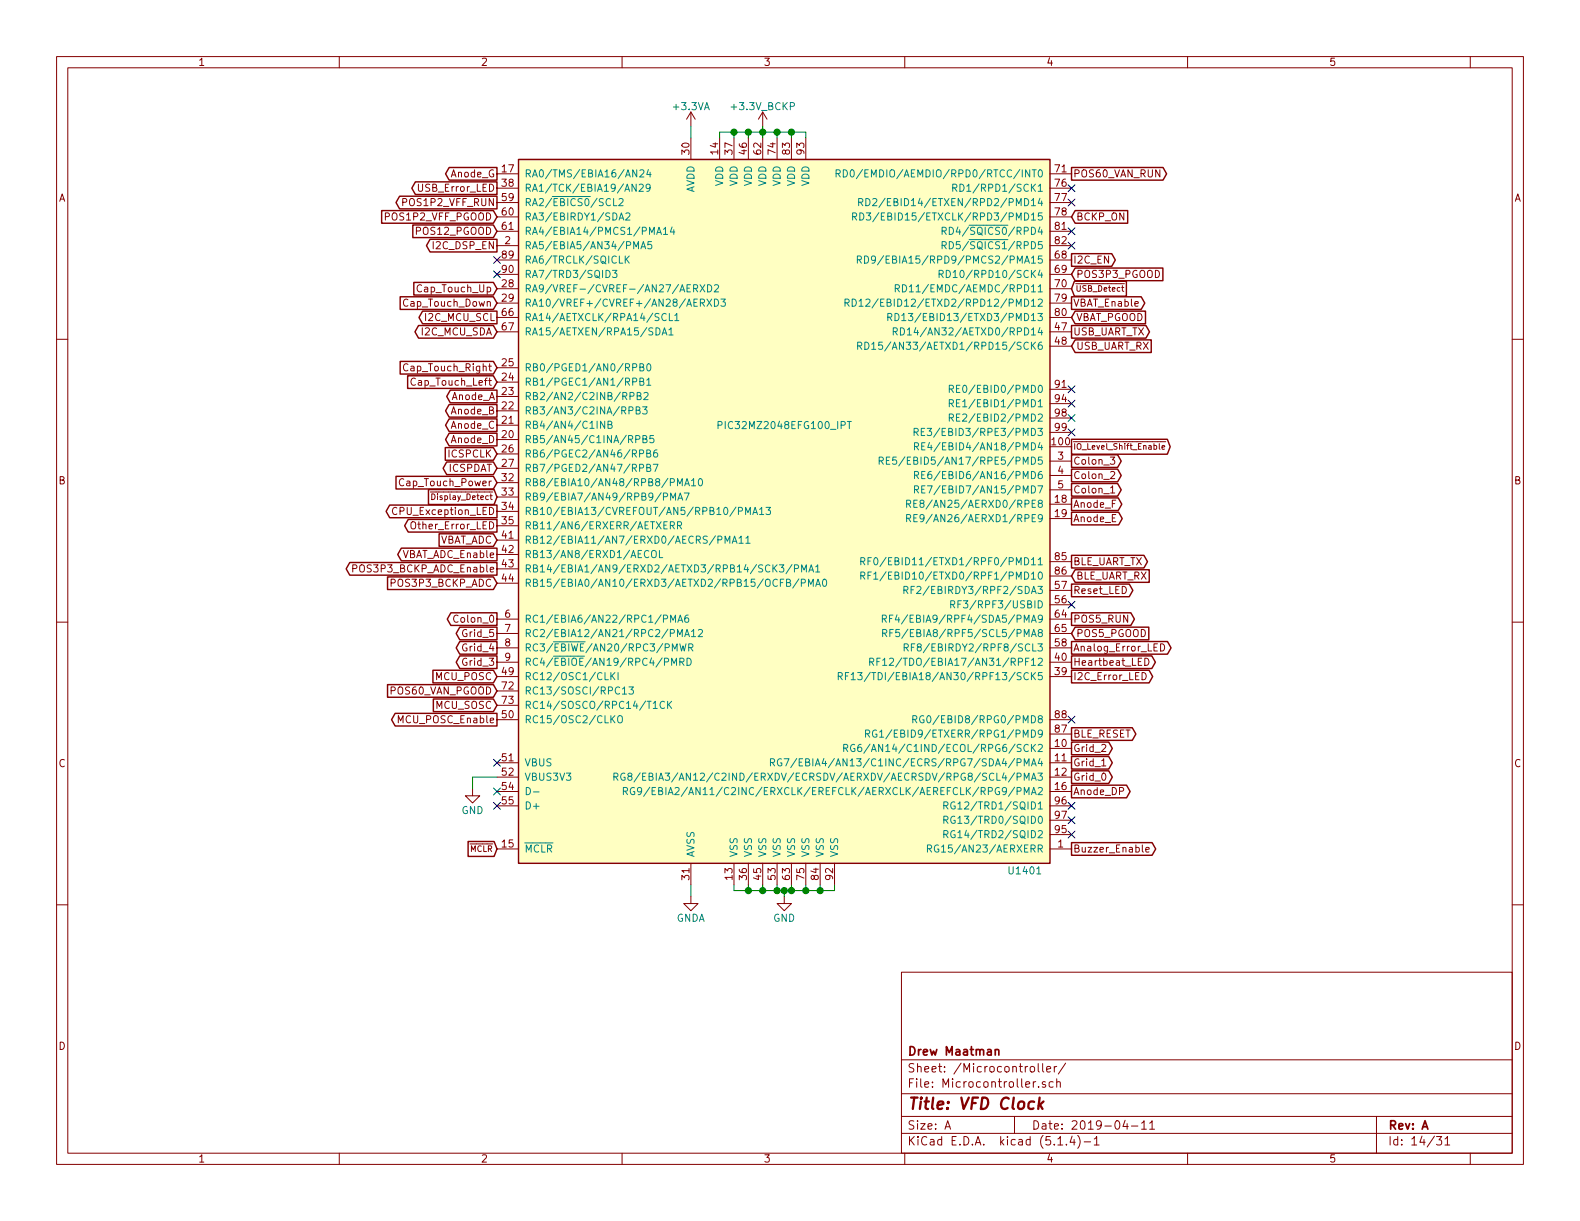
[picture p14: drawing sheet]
EESchema Schematic File Version 4
LIBS:VFD_Clock-cache
EELAYER 30 0
EELAYER END
$Descr A 11000 8500
encoding utf-8
Sheet 14 31
Title "VFD Clock"
Date "2019-04-11"
Rev "A"
Comp "Drew Maatman"
Comment1 ""
Comment2 ""
Comment3 ""
Comment4 ""
$EndDescr
$Comp
L Custom_Library:PIC32MZ2048EFG100_IPT U1401
U 1 1
P 5460 3560
F 0 "U1401" H 7260 1060 50  0000 R CNN
F 1 "PIC32MZ2048EFG100_IPT" H 5460 4160 50  0000 C CNN
F 2 "Housings_QFP:TQFP-100_14x14mm_Pitch0.5mm" H 5460 3560 50  0001 C CNN
F 3 "http://ww1.microchip.com/downloads/en/DeviceDoc/60001320E.pdf" H 5460 3560 50  0001 C CNN
F 4 "" H 5460 3560 50  0001 C CNN "Config"
F 5 "PIC32MZ2048EFG100-I/PT-ND" H 5460 3560 50  0001 C CNN "Digi-Key PN"
	1    5460 3560
	1    0    0    -1  
$EndComp
$Comp
L Custom_Library:+3.3V_BCKP #PWR01404
U 1 1
P 5310 880
F 0 "#PWR01404" H 5310 730 50  0001 C CNN
F 1 "+3.3V_BCKP" H 5310 1020 50  0000 C CNN
F 2 "" H 5310 880 50  0000 C CNN
F 3 "" H 5310 880 50  0000 C CNN
	1    5310 880 
	1    0    0    -1  
$EndComp
Wire Wire Line
	5310 880  5310 920 
Wire Wire Line
	5610 960  5610 920 
Wire Wire Line
	5610 920  5510 920 
Connection ~ 5310 920 
Wire Wire Line
	5310 920  5310 960 
Wire Wire Line
	5310 920  5210 920 
Wire Wire Line
	5010 920  5010 960 
Wire Wire Line
	5110 960  5110 920 
Connection ~ 5110 920 
Wire Wire Line
	5110 920  5010 920 
Wire Wire Line
	5210 960  5210 920 
Connection ~ 5210 920 
Wire Wire Line
	5210 920  5110 920 
Wire Wire Line
	5410 960  5410 920 
Connection ~ 5410 920 
Wire Wire Line
	5410 920  5310 920 
Wire Wire Line
	5510 960  5510 920 
Connection ~ 5510 920 
Wire Wire Line
	5510 920  5410 920 
$Comp
L power:GND #PWR01405
U 1 1
P 5460 6240
F 0 "#PWR01405" H 5460 5990 50  0001 C CNN
F 1 "GND" H 5460 6090 50  0000 C CNN
F 2 "" H 5460 6240 50  0001 C CNN
F 3 "" H 5460 6240 50  0001 C CNN
	1    5460 6240
	1    0    0    -1  
$EndComp
Wire Wire Line
	5460 6240 5460 6200
Wire Wire Line
	5460 6200 5410 6200
Wire Wire Line
	5110 6200 5110 6160
Wire Wire Line
	5460 6200 5510 6200
Wire Wire Line
	5810 6200 5810 6160
Connection ~ 5460 6200
Wire Wire Line
	5210 6160 5210 6200
Connection ~ 5210 6200
Wire Wire Line
	5210 6200 5110 6200
Wire Wire Line
	5310 6160 5310 6200
Connection ~ 5310 6200
Wire Wire Line
	5310 6200 5210 6200
Wire Wire Line
	5410 6160 5410 6200
Connection ~ 5410 6200
Wire Wire Line
	5410 6200 5310 6200
Wire Wire Line
	5510 6160 5510 6200
Connection ~ 5510 6200
Wire Wire Line
	5510 6200 5610 6200
Wire Wire Line
	5610 6160 5610 6200
Connection ~ 5610 6200
Wire Wire Line
	5610 6200 5710 6200
Wire Wire Line
	5710 6160 5710 6200
Connection ~ 5710 6200
Wire Wire Line
	5710 6200 5810 6200
$Comp
L power:GNDA #PWR01403
U 1 1
P 4810 6240
F 0 "#PWR01403" H 4810 5990 50  0001 C CNN
F 1 "GNDA" H 4810 6090 50  0000 C CNN
F 2 "" H 4810 6240 50  0001 C CNN
F 3 "" H 4810 6240 50  0001 C CNN
	1    4810 6240
	1    0    0    -1  
$EndComp
Wire Wire Line
	4810 6160 4810 6240
$Comp
L power:+3.3VA #PWR01402
U 1 1
P 4810 880
F 0 "#PWR01402" H 4810 730 50  0001 C CNN
F 1 "+3.3VA" H 4810 1020 50  0000 C CNN
F 2 "" H 4810 880 50  0001 C CNN
F 3 "" H 4810 880 50  0001 C CNN
	1    4810 880 
	1    0    0    -1  
$EndComp
Wire Wire Line
	4810 880  4810 960 
Text GLabel 3460 5910 0    40   Input ~ 0
~MCLR
NoConn ~ 3460 5510
NoConn ~ 3460 5610
NoConn ~ 3460 5310
$Comp
L power:GND #PWR01401
U 1 1
P 3290 5490
F 0 "#PWR01401" H 3290 5240 50  0001 C CNN
F 1 "GND" H 3290 5340 50  0000 C CNN
F 2 "" H 3290 5490 50  0001 C CNN
F 3 "" H 3290 5490 50  0001 C CNN
	1    3290 5490
	1    0    0    -1  
$EndComp
Wire Wire Line
	3290 5490 3290 5410
Wire Wire Line
	3290 5410 3460 5410
Text GLabel 3460 4710 0    50   Input ~ 0
MCU_POSC
Text GLabel 3460 4910 0    50   Input ~ 0
MCU_SOSC
Text GLabel 3460 3260 0    50   BiDi ~ 0
ICSPDAT
Text GLabel 3460 3160 0    50   Input ~ 0
ICSPCLK
Text GLabel 3460 2310 0    50   BiDi ~ 0
I2C_MCU_SDA
Text GLabel 3460 2210 0    50   Output ~ 0
I2C_MCU_SCL
Text GLabel 7460 1810 2    50   Output ~ 0
I2C_EN
Text GLabel 3460 1610 0    50   Input ~ 0
POS12_PGOOD
Text GLabel 7460 1910 2    50   Input ~ 0
POS3P3_PGOOD
Text GLabel 7460 4310 2    50   Output ~ 0
POS5_RUN
Text GLabel 7460 4410 2    50   Input ~ 0
POS5_PGOOD
Text GLabel 7460 2210 2    50   Input ~ 0
VBAT_PGOOD
Text GLabel 7460 1510 2    50   Input ~ 0
BCKP_ON
Text GLabel 7460 2110 2    50   Output ~ 0
VBAT_Enable
Text GLabel 3460 1510 0    50   Input ~ 0
POS1P2_VFF_PGOOD
Text GLabel 7460 1210 2    50   Output ~ 0
POS60_VAN_RUN
Text GLabel 3460 4810 0    50   Input ~ 0
POS60_VAN_PGOOD
Text GLabel 3460 5010 0    50   Output ~ 0
MCU_POSC_Enable
Text GLabel 7460 5910 2    50   Output ~ 0
Buzzer_Enable
Text GLabel 7460 4610 2    50   Output ~ 0
Heartbeat_LED
Text GLabel 7460 4510 2    50   Output ~ 0
Analog_Error_LED
Text GLabel 7460 4110 2    50   Output ~ 0
Reset_LED
Text GLabel 3460 3560 0    50   Output ~ 0
CPU_Exception_LED
Text GLabel 3460 1310 0    50   Output ~ 0
USB_Error_LED
Text GLabel 3460 3660 0    50   Output ~ 0
Other_Error_LED
Text GLabel 7460 4710 2    50   Output ~ 0
I2C_Error_LED
Text GLabel 7460 2010 2    40   Input ~ 0
~USB_Detect
Text GLabel 3460 2760 0    50   Output ~ 0
Anode_A
Text GLabel 3460 2960 0    50   Output ~ 0
Anode_C
Text GLabel 3460 3060 0    50   Output ~ 0
Anode_D
Text GLabel 7460 3610 2    50   Output ~ 0
Anode_E
Text GLabel 7460 3510 2    50   Output ~ 0
Anode_F
Text GLabel 3460 1210 0    50   Output ~ 0
Anode_G
Text GLabel 7460 5510 2    50   Output ~ 0
Anode_DP
Text GLabel 7460 3110 2    40   Output ~ 0
~IO_Level_Shift_Enable
Text GLabel 7460 5410 2    50   Output ~ 0
Grid_0
Text GLabel 7460 5310 2    50   Output ~ 0
Grid_1
Text GLabel 7460 5210 2    50   Output ~ 0
Grid_2
Text GLabel 3460 4610 0    50   Output ~ 0
Grid_3
Text GLabel 3460 4510 0    50   Output ~ 0
Grid_4
Text GLabel 3460 4410 0    50   Output ~ 0
Grid_5
Text GLabel 3460 4310 0    50   Output ~ 0
Colon_0
Text GLabel 7460 3410 2    50   Output ~ 0
Colon_1
Text GLabel 3460 1710 0    50   Output ~ 0
I2C_DSP_EN
Text GLabel 3460 2660 0    50   Input ~ 0
Cap_Touch_Left
Text GLabel 3460 2560 0    50   Input ~ 0
Cap_Touch_Right
Text GLabel 3460 2010 0    50   Input ~ 0
Cap_Touch_Up
Text GLabel 3460 2110 0    50   Input ~ 0
Cap_Touch_Down
Text GLabel 3460 3360 0    50   Input ~ 0
Cap_Touch_Power
Text GLabel 3460 2860 0    50   Output ~ 0
Anode_B
Text GLabel 3460 3760 0    50   Input ~ 0
VBAT_ADC
Text GLabel 3460 3960 0    50   Output ~ 0
POS3P3_BCKP_ADC_Enable
Text GLabel 3460 3860 0    50   Output ~ 0
VBAT_ADC_Enable
Text GLabel 3460 4060 0    50   Input ~ 0
POS3P3_BCKP_ADC
Text GLabel 3460 3460 0    40   Input ~ 0
~Display_Detect
Text GLabel 7460 5110 2    50   Output ~ 0
BLE_RESET
Text GLabel 7460 3910 2    50   Output ~ 0
BLE_UART_TX
Text GLabel 7460 4010 2    50   Input ~ 0
BLE_UART_RX
Text GLabel 7460 2410 2    50   Input ~ 0
USB_UART_RX
Text GLabel 7460 2310 2    50   Output ~ 0
USB_UART_TX
Text GLabel 7460 3310 2    50   Output ~ 0
Colon_2
Text GLabel 7460 3210 2    50   Output ~ 0
Colon_3
Text GLabel 3460 1410 0    50   Output ~ 0
POS1P2_VFF_RUN
NoConn ~ 7460 4210
NoConn ~ 3460 1810
NoConn ~ 3460 1910
NoConn ~ 7460 1310
NoConn ~ 7460 1410
NoConn ~ 7460 1610
NoConn ~ 7460 1710
NoConn ~ 7460 2710
NoConn ~ 7460 2810
NoConn ~ 7460 2910
NoConn ~ 7460 3010
NoConn ~ 7460 5010
NoConn ~ 7460 5610
NoConn ~ 7460 5710
NoConn ~ 7460 5810
$EndSCHEMATC
